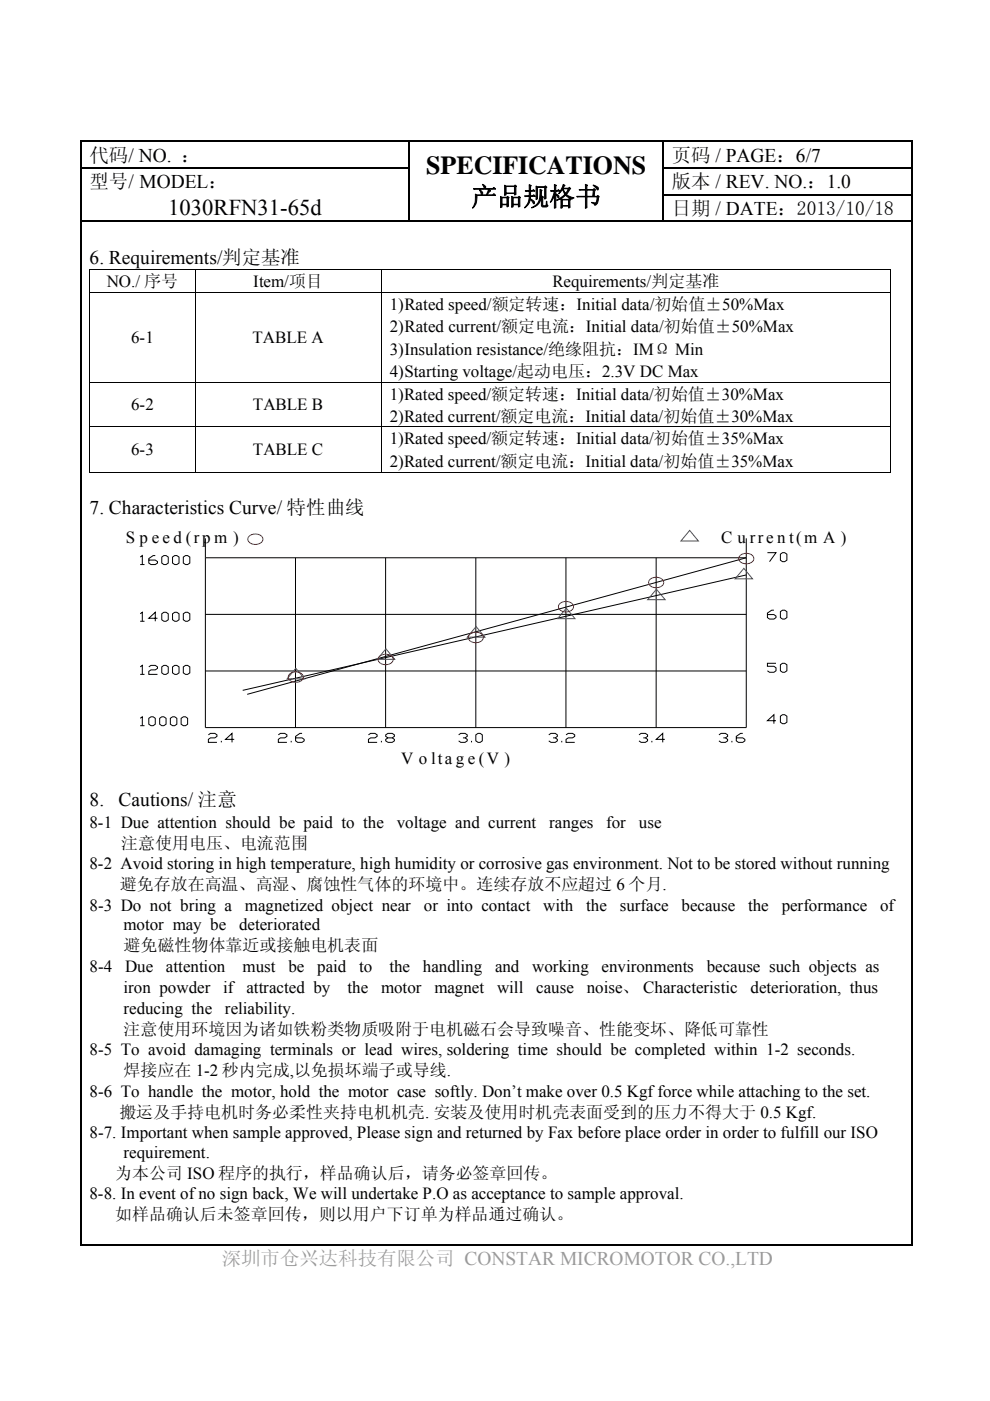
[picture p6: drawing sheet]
<svg xmlns="http://www.w3.org/2000/svg" width="210mm" height="297mm" viewBox="0 0 210 297" stroke-linecap="round" stroke-linejoin="round" font-family="sans-serif">
<defs><g id="words">
<g font-size="5.5">
<text x="90.4" y="36.9">SPECIFICATIONS</text>
<text x="100" y="43.6">产品规格书</text>
</g>
<text font-size="4.8" x="35.7" y="45.5">1030RFN31-65d</text>
<g font-size="4.1">
<text x="19" y="34.3">代码/ NO. ：</text>
<text x="142.5" y="34.3">页码 / PAGE：6/7</text>
<text x="19" y="39.9">型号/ MODEL：</text>
<text x="142.5" y="39.9">版本 / REV. NO.：1.0</text>
<text x="142.5" y="45.6">日期 / DATE：2013/10/18</text>
<text x="19" y="56">6. Requirements/判定基准</text>
<text x="19" y="109.1">7. Characteristics Curve/ 特性曲线</text>
<text x="19" y="171">8.</text>
<text x="25.2" y="171">Cautions/ 注意</text>
</g>
<text font-size="4.1" fill="#9a9a9a" x="47.1" y="268.3">深圳市仓兴达科技有限公司 CONSTAR MICROMOTOR CO.,LTD</text>
<g font-size="3.6">
<text x="22.6" y="60.9">NO./ 序号</text>
<text x="53.7" y="60.9">Item/项目</text>
<text x="82.7" y="65.8">1)Rated speed/额定转速：Initial data/初始值±50%Max</text>
<text x="117.2" y="60.9">Requirements/判定基准</text>
<text x="82.7" y="70.5">2)Rated current/额定电流：Initial data/初始值±50%Max</text>
<text x="27.8" y="72.8">6-1</text>
<text x="53.6" y="72.8">TABLE A</text>
<text x="82.7" y="75.2">3)Insulation resistance/绝缘阻抗：IMΩ Min</text>
<text x="82.7" y="79.8">4)Starting voltage/起动电压：2.3V DC Max</text>
<text x="27.8" y="87">6-2</text>
<text x="53.7" y="87">TABLE B</text>
<text x="82.7" y="84.7">1)Rated speed/额定转速：Initial data/初始值±30%Max</text>
<text x="82.7" y="89.4">2)Rated current/额定电流：Initial data/初始值±30%Max</text>
<text x="82.7" y="94.2">1)Rated speed/额定转速：Initial data/初始值±35%Max</text>
<text x="27.8" y="96.5">6-3</text>
<text x="53.7" y="96.5">TABLE C</text>
<text x="82.7" y="98.9">2)Rated current/额定电流：Initial data/初始值±35%Max</text>
<text x="26.7" y="115.1">S p e e d (rp m )</text>
<text x="153" y="115.1">C u rre n t(m A )</text>
<text x="85.1" y="162">V o lta g e (V )</text>
<text x="19" y="175.5">8-1 Due attention should be paid to the</text>
<text x="25.7" y="179.9">注意使用电压、电流范围</text>
<text x="84.2" y="175.5">voltage and current</text>
<text x="116.5" y="175.5">ranges</text>
<text x="128.6" y="175.5">for</text>
<text x="135.5" y="175.5">use</text>
<text x="19" y="184.3">8-2 Avoid storing in high temperature, high humidity or corrosive gas environment. Not to be stored without running</text>
<text x="25.4" y="188.7">避免存放在高温、高湿、腐蚀性气体的环境中。连续存放不应超过 6 个月.</text>
<text x="19" y="193.1">8-3 Do not bring a</text>
<text x="26.2" y="197.3">motor may be</text>
<text x="50.7" y="197.3">deteriorated</text>
<text x="52" y="193.1">magnetized object near</text>
<text x="89.9" y="193.1">or into contact</text>
<text x="115.2" y="193.1">with</text>
<text x="124.3" y="193.1">the</text>
<text x="131.5" y="193.1">surface</text>
<text x="144.6" y="193.1">because</text>
<text x="158.7" y="193.1">the</text>
<text x="165.8" y="193.1">performance</text>
<text x="186.7" y="193.1">of</text>
<text x="26.2" y="201.7">避免磁性物体靠近或接触电机表面</text>
<text x="19" y="206.1">8-4</text>
<text x="26.5" y="206.1">Due</text>
<text x="35.2" y="206.1">attention</text>
<text x="51.4" y="206.1">must</text>
<text x="61.2" y="206.1">be</text>
<text x="67.3" y="206.1">paid</text>
<text x="76.2" y="206.1">to</text>
<text x="82.6" y="206.1">the</text>
<text x="89.7" y="206.1">handling</text>
<text x="105" y="206.1">and</text>
<text x="112.9" y="206.1">working</text>
<text x="127.6" y="206.1">environments</text>
<text x="149.9" y="206.1">because such objects as</text>
<text x="26.2" y="214.9">reducing the</text>
<text x="26.2" y="210.5">iron powder</text>
<text x="47.4" y="210.5">if attracted by</text>
<text x="47.7" y="214.9">reliability.</text>
<text x="73.7" y="210.5">the</text>
<text x="80.8" y="210.5">motor</text>
<text x="92.1" y="210.5">magnet</text>
<text x="105.4" y="210.5">will</text>
<text x="113.7" y="210.5">cause</text>
<text x="124.4" y="210.5">noise、 Characteristic</text>
<text x="159.2" y="210.5">deterioration, thus</text>
<text x="26.2" y="219.3">注意使用环境因为诸如铁粉类物质吸附于电机磁石会导致噪音、性能变坏、降低可靠性</text>
<text x="19" y="223.7">8-5 To avoid damaging terminals or lead wires, soldering time should be completed within 1-2 seconds.</text>
<text x="19" y="232.5">8-6 To handle the motor, hold the motor case softly. Don’t make over 0.5 Kgf force while attaching to the set.</text>
<text x="26.2" y="228.2">焊接应在 1-2 秒内完成,以免损坏端子或导线.</text>
<text x="25.3" y="237">搬运及手持电机时务必柔性夹持电机机壳. 安装及使用时机壳表面受到的压力不得大于 0.5 Kgf.</text>
<text x="19" y="241.4">8-7. Important when sample approved, Please sign and returned by Fax before place order in order to fulfill our ISO</text>
<text x="26.2" y="245.5">requirement.</text>
<text x="24.4" y="250">为本公司 ISO 程序的执行，样品确认后，请务必签章回传。</text>
<text x="19" y="254.3">8-8. In event of no sign back, We will undertake P.O as acceptance to sample approval.</text>
<text x="24.4" y="258.8">如样品确认后未签章回传，则以用户下订单为样品通过确认。</text>
</g>
</g></defs>
<g fill="#000">
<path d="M17 29.8h.3v.4h-.3zM17 35.5h.3v.3h-.3zM86.7 30.1l.2 .1zM86.7 35.5h.2v.3h-.2zM140.5 30.1l.3 .1zM140.5 29.8h.4v.3h-.4zM140.5 35.5h.3v.3h-.3zM193.4 29.8h.3v.4h-.3zM193.4 29.8h.3v.3h-.3zM193.4 35.5h.3v.3h-.3zM17 41.1h.3v.3h-.3zM17 46.8h.3v.3h-.3z"/>
<path d="M19 57.1h.2v.2h-.2zM86.7 41.1h.2v.3h-.2zM140.5 41.1h.3v.3h-.3zM188.8 57.1h.2v.2h-.2zM193.4 41.1h.3v.3h-.3zM193.4 46.8h.3v.3h-.3zM188.8 100h.2v.2h-.2zM193.4 263.8h.3v.3h-.3z"/>
</g>
<path d="M17 30h123.5M17.1 30.2v5.3M17.1 35.8v5.3M140.9 30h52.5M17.1 41.4v5.4M17.1 47.1v217M17 263.9h176.4" fill="none" stroke="#000" stroke-width=".34"/>
<path d="M17.3 35.6h69.4M86.8 30.2v5.3M86.8 35.8v5.3M140.7 30.2v5.3M140.7 35.8v5.3M140.8 35.6h52.6M86.8 41.4v5.4M140.7 41.4v5.4M140.8 41.3h52.6M193.4 46.9h-176.1" fill="none" stroke="#000" stroke-width=".25"/>
<path d="M193.5 30.2v5.3M193.5 35.8v5.3M193.5 41.4v5.4M193.5 47.1v217" fill="none" stroke="#000" stroke-width=".32"/>
<g fill="none" stroke="#000" stroke-width=".21">
<path d="M19 57.2h170M19.1 57.3v4.7M41.4 57.3v4.7M80.8 57.3v4.7M188.9 57.3v4.7M19 62.1h170M19.1 62.2v18.7M41.4 62.2v18.7M80.8 62.2v18.7M188.9 62.2v18.7M19 81h170M19 90.5h170"/>
<path d="M19.1 81.1v9.3M19.1 90.6v9.6M41.4 81.1v9.3M41.4 90.6v9.6M80.8 81.1v9.3M80.8 90.6v9.6M188.9 81.1v9.3M188.9 90.6v9.6M19 100.1h22.3M29.7 118.1l.5-.3v1.9M29.7 119.7h.9M32.9 117.8h-.4l-.9 .6v1l.4 .3h.9l.5-.3v-.3l-.5-.4h-1.3"/>
<path d="M34.3 118.1l.5-.3h.4l.5 .3v1.3l-.5 .3h-.4l-.5-.3zM36.6 118.1l.5-.3h.4l.5 .3v1.3l-.5 .3h-.4l-.5-.3zM38.9 118.1l.4-.3h.5l.5 .3v1.3l-.5 .3h-.5l-.4-.3zM41.5 100.1h39.3M43.6 118.3h114.7l-105.9 28.9M43.6 114.1v40.2h114.7v-40.2M62.7 118.3v36M80.9 100.1h107.9M81.8 118.3v36M100.9 118.3v36M120 118.3v36M139.2 118.3v36"/>
<path d="M162.8 117.2h1.8l-1.4 1.9M165.5 117.5l.5-.3h.4l.5 .3v1.3l-.5 .3h-.4l-.5-.3zM29.7 130.1l.5-.3v1.9M29.7 131.7h.9M33.4 131.1h-1.8l1.3-1.3v1.9M34.3 130.1l.5-.3h.4l.5 .3v1.3l-.5 .3h-.4l-.5-.3zM36.6 130.1l.5-.3h.4l.5 .3v1.3l-.5 .3h-.4l-.5-.3zM38.9 130.1l.4-.3h.5l.5 .3v1.3l-.5 .3h-.5l-.4-.3zM43.6 130.3h114.7M158.3 121.9l-106.8 24.5M164.1 129.4h-.4l-.9 .6v.9l.4 .4h.9l.5-.4v-.3l-.5-.3h-1.3M165.5 129.7l.5-.3h.4l.5 .3v1.2l-.5 .4h-.4l-.5-.4z"/>
<path d="M29.7 141.4l.5-.3v1.9M29.7 152.3l.5-.3v1.9M29.7 143h.9M29.7 153.9h.9M31.6 141.4l.4-.3h.9l.5 .3v.3l-.5 .3h-.9l-.4 .3v.7h1.8M31.6 152.3l.4-.3h.5l.4 .3v1.2l-.4 .4h-.5l-.4-.4zM33.9 152.3l.4-.3h.5l.4 .3v1.2l-.4 .4h-.5l-.4-.4zM34.3 141.4l.5-.3h.4l.5 .3v1.3l-.5 .3h-.4l-.5-.3zM36.1 152.3l.5-.3h.5l.4 .3v1.2l-.4 .4h-.5l-.5-.4zM36.6 141.4l.5-.3h.4l.5 .3v1.3l-.5 .3h-.4l-.5-.3zM38.4 152.3l.5-.3h.4l.5 .3v1.2l-.5 .4h-.4l-.5-.4zM38.9 141.4l.4-.3h.5l.5 .3v1.3l-.5 .3h-.5l-.4-.3z"/>
<path d="M43.6 142.3h114.7M44.2 155.8l.4-.3h1l.4 .3v.3l-.4 .3h-1l-.4 .4v.6h1.8M46.9 157.1v.3M49.7 156.8h-1.9l1.4-1.3v1.9M59 155.8l.5-.3h.9l.5 .3v.3l-.5 .3h-.9l-.5 .4v.6h1.9M61.8 157.1v.3M64.1 155.5h-.5l-.9 .6v1l.4 .3h1l.4-.3v-.3l-.4-.4h-1.4M78.1 155.8l.5-.3h.9l.5 .3v.3l-.5 .3h-.9l-.5 .4v.6h1.9M80.9 157.1v.3M83.2 156.4l.5 .4v.3l-.5 .3h-.9l-.5-.3v-.3l.5-.4h.9l.5-.3v-.3l-.5-.3h-.9l-.5 .3v.3l.5 .3M97.3 155.8l.4-.3h.9l.5 .3v.3l-.5 .3h-.4M98.6 156.4l.5 .4v.3l-.5 .3h-.9l-.4-.3"/>
<path d="M100 157.1v.3M100.9 155.8l.5-.3h.5l.4 .3v1.3l-.4 .3h-.5l-.5-.3zM116.4 155.8l.5-.3h.9l.4 .3v.3l-.4 .3h-.5M117.8 156.4l.4 .4v.3l-.4 .3h-.9l-.5-.3M119.1 157.1v.3M120.1 155.8l.4-.3h.9l.5 .3v.3l-.5 .3h-.9l-.4 .4v.6h1.8M135.5 155.8l.5-.3h.9l.5 .3v.3l-.5 .3h-.5M136.9 156.4l.5 .4v.3l-.5 .3h-.9l-.5-.3M138.3 157.1v.3M141 156.8h-1.8l1.4-1.3v1.9M152.5 155.8l.5-.3h.9l.4 .3v.3l-.4 .3h-.5M153.9 156.4l.4 .4v.3l-.4 .3h-.9l-.5-.3"/>
<path d="M155.2 157.1v.3M157.5 155.5h-.4l-.9 .6v1l.4 .3h.9l.5-.3v-.3l-.5-.4h-1.3M164.6 140.6h-1.8v.7h1.3l.5 .3v.6l-.5 .3h-.9l-.4-.3M164.6 152.8h-1.8l1.3-1.3v1.9M165.5 151.8l.5-.3h.4l.5 .3v1.3l-.5 .3h-.4l-.5-.3zM165.5 140.9l.5-.3h.4l.5 .3v1.3l-.5 .3h-.4l-.5-.3z"/>
</g>
<path d="M146.3 112.5l1.8 2.2h-3.7zM81.9 137.6l1.8 2.2h-3.7zM101 132.8l1.8 2.3h-3.7zM120.1 128.9l1.9 2.3h-3.7zM139.2 124.9l1.9 2.2h-3.7zM157.8 120.5l1.8 2.2h-3.7zM62.7 141.7l1.9 2.2h-3.7z" fill="none" stroke="#00f" stroke-width=".21"/>
<path d="M52.9 113.7a1.78 1.78 0 0 1 2.9 .6 1.72 1.72 0 0 1-1.6 1.1 1.72 1.72 0 0 1-1.6-1.1zM156.9 117.8a1.75 1.75 0 0 1 3 .6 1.72 1.72 0 0 1-1.6 1.1 1.72 1.72 0 0 1-1.6-1.1zM80.4 139.2a1.75 1.75 0 0 1 3 .6 1.71 1.71 0 0 1-1.6 1.1 1.71 1.71 0 0 1-1.6-1.1zM99.6 134.5a1.68 1.68 0 0 1 1.7-.5 1.68 1.68 0 0 1 1.2 1.3 1.76 1.76 0 0 1-1.6 1 1.76 1.76 0 0 1-1.6-1.2zM118.7 128a1.7 1.7 0 0 1 1.7-.5 1.7 1.7 0 0 1 1.2 1.3 1.8 1.8 0 0 1-3.2 0zM137.8 122.9a1.76 1.76 0 0 1 3 .6 1.72 1.72 0 0 1-1.6 1.1 1.72 1.72 0 0 1-1.6-1.1zM61.4 143a1.69 1.69 0 0 1 1.7-.6 1.69 1.69 0 0 1 1.2 1.3 1.8 1.8 0 0 1-3.1 0z" fill="none" stroke="#f00" stroke-width=".21"/>
<use href="#words"/>
</svg>
